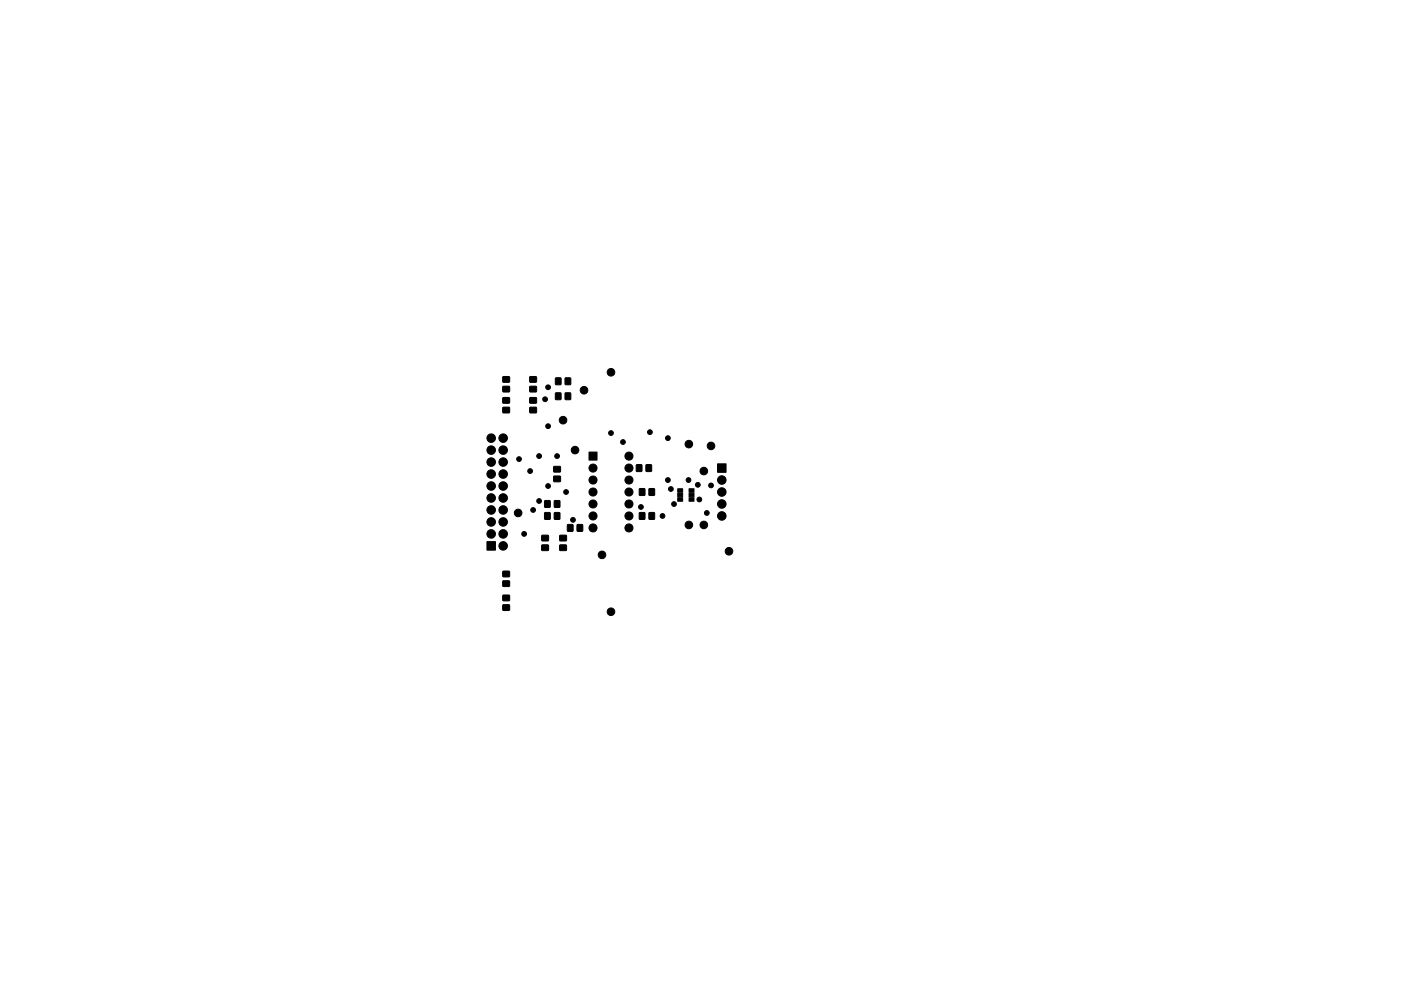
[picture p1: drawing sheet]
<svg xmlns="http://www.w3.org/2000/svg" width="297mm" height="210mm" viewBox="0 0 297 210" stroke-linecap="round" stroke-linejoin="round" font-family="sans-serif">
<g fill="#000" stroke="#000" stroke-width=".21">
<path d="M106.6 79.9h1.4v1.1l-1.3 .1zM112.3 79.9h1.4v1.1l-1.3 .1zM106.6 86.4h1.4v1.1l-1.3 .1zM106.6 84.4h1.4v1.1h-1.3zM106.6 82h1.4v1.1h-1.3zM112.3 86.4h1.4v1.1l-1.3 .1zM112.3 84.4h1.4v1.1h-1.3zM112.3 82h1.4v1.1h-1.3zM117.4 99h1.4v1.1h-1.3zM117.8 83.4h1.1v1.4l-1.1-.1zM117.8 80.2h1.1v1.4l-1.1-.1zM119.8 83.4h1.2l-.1 1.4-1.1-.1z"/>
<path d="M119.8 80.2h1.2l-.1 1.4-1.1-.1zM124.9 95.9h1.7v1.7h-1.7zM134.9 98.6l1.2 .1-.1 1.3h-1.1zM137 98.6l1.1 .1v1.3h-1.1zM103.2 114.9h1.8v1.8h-1.8zM114.9 115.6h1.3l.1 1.1-1.4 .1zM114.9 113.6h1.3l.1 1.1h-1.4zM115.5 108.8h1.1v1.4l-1.1-.1zM115.5 106.2l1.1 .1v1.3h-1.1zM117.5 108.8h1.2l-.1 1.4-1.1-.1zM117.5 106.2l1.2 .1-.1 1.3h-1.1zM117.4 101h1.4v1.1l-1.3 .1z"/>
<path d="M118.7 115.6h1.3l.1 1.1-1.4 .1zM118.7 113.6h1.3l.1 1.1h-1.4zM120.3 111.3l1.2 .1-.1 1.3h-1.1zM122.4 111.3l1.1 .1v1.3h-1.1zM135.6 108.8h1.1v1.4l-1.2-.1zM135.6 103.7h1.1v1.4l-1.2-.1zM137.6 108.8h1.2l-.1 1.4-1.1-.1zM137.6 103.7h1.2l-.1 1.4-1.1-.1zM143.7 105.6h1v.7h-1zM143.7 104.7h1v.7h-1zM143.7 103.7h1v.7h-1zM146.1 105.6h1v.7h-1z"/>
<path d="M146.1 104.7h1v.7h-1zM146.1 103.7h1v.7h-1zM152.1 98.4h1.8v1.8h-1.8zM106.6 128.3h1.4v1.1l-1.3 .1zM106.6 126.3h1.4v1.1h-1.3zM106.6 123.3l1.4-.1v1.2h-1.3zM106.6 121.2h1.4v1.1l-1.3 .1z"/>
<circle cx="129.5" cy="79" r=".8"/>
<circle cx="104.1" cy="93" r=".9"/>
<circle cx="104.1" cy="95.5" r=".9"/>
<circle cx="104.1" cy="98" r=".9"/>
<circle cx="106.7" cy="95.5" r=".9"/>
<circle cx="106.7" cy="93" r=".9"/>
<circle cx="106.7" cy="98" r=".9"/>
<circle cx="110" cy="97.4" r=".5"/>
<circle cx="112.4" cy="99.9" r=".5"/>
<circle cx="114.3" cy="96.8" r=".5"/>
<circle cx="115.6" cy="84.7" r=".5"/>
<circle cx="116.2" cy="82.2" r=".5"/>
<circle cx="116.2" cy="90.4" r=".5"/>
<circle cx="118.1" cy="96.8" r=".5"/>
<circle cx="119.4" cy="89.1" r=".8"/>
<circle cx="121.9" cy="95.5" r=".8"/>
<circle cx="123.8" cy="82.8" r=".8"/>
<circle cx="125.7" cy="99.3" r=".86"/>
<circle cx="129.5" cy="91.9" r=".5"/>
<circle cx="132.1" cy="93.8" r=".5"/>
<circle cx="133.4" cy="96.8" r=".86"/>
<circle cx="133.4" cy="99.3" r=".86"/>
<circle cx="137.8" cy="91.7" r=".5"/>
<circle cx="141.6" cy="93" r=".5"/>
<circle cx="146" cy="94.2" r=".8"/>
<circle cx="149.2" cy="99.9" r=".8"/>
<circle cx="150.7" cy="94.6" r=".8"/>
<circle cx="104.1" cy="110.7" r=".9"/>
<circle cx="104.1" cy="113.3" r=".9"/>
<circle cx="104.1" cy="100.6" r=".9"/>
<circle cx="104.1" cy="108.2" r=".9"/>
<circle cx="104.1" cy="105.7" r=".9"/>
<circle cx="104.1" cy="103.1" r=".9"/>
<circle cx="106.7" cy="115.8" r=".9"/>
<circle cx="106.7" cy="110.7" r=".9"/>
<circle cx="106.7" cy="113.3" r=".9"/>
<circle cx="106.7" cy="100.6" r=".9"/>
<circle cx="106.7" cy="108.2" r=".9"/>
<circle cx="106.7" cy="105.7" r=".9"/>
<circle cx="106.7" cy="103.1" r=".9"/>
<circle cx="109.9" cy="108.8" r=".8"/>
<circle cx="111.1" cy="113.3" r=".5"/>
<circle cx="113" cy="108.2" r=".5"/>
<circle cx="114.3" cy="106.3" r=".5"/>
<circle cx="116.2" cy="103.1" r=".5"/>
<circle cx="120" cy="104.4" r=".5"/>
<circle cx="121.5" cy="110.3" r=".5"/>
<circle cx="125.7" cy="112" r=".86"/>
<circle cx="125.7" cy="109.5" r=".86"/>
<circle cx="125.7" cy="104.4" r=".86"/>
<circle cx="125.7" cy="101.8" r=".86"/>
<circle cx="125.7" cy="106.9" r=".86"/>
<circle cx="127.6" cy="117.7" r=".8"/>
<circle cx="133.4" cy="112" r=".86"/>
<circle cx="133.4" cy="101.8" r=".86"/>
<circle cx="133.4" cy="109.5" r=".86"/>
<circle cx="133.4" cy="106.9" r=".86"/>
<circle cx="133.4" cy="104.4" r=".86"/>
<circle cx="135.9" cy="107.6" r=".5"/>
<circle cx="140.5" cy="109.5" r=".5"/>
<circle cx="141.6" cy="101.8" r=".5"/>
<circle cx="142.2" cy="103.8" r=".5"/>
<circle cx="142.9" cy="106.9" r=".5"/>
<circle cx="146" cy="101.8" r=".5"/>
<circle cx="146.1" cy="111.4" r=".8"/>
<circle cx="148" cy="102.9" r=".5"/>
<circle cx="148.3" cy="106" r=".5"/>
<circle cx="149.2" cy="111.4" r=".8"/>
<circle cx="149.9" cy="108.8" r=".5"/>
<circle cx="150.8" cy="103" r=".5"/>
<circle cx="153" cy="101.8" r=".9"/>
<circle cx="153" cy="109.5" r=".9"/>
<circle cx="153" cy="106.9" r=".9"/>
<circle cx="153" cy="104.4" r=".9"/>
<circle cx="154.6" cy="117" r=".8"/>
<circle cx="129.5" cy="129.8" r=".8"/>
</g>
</svg>
